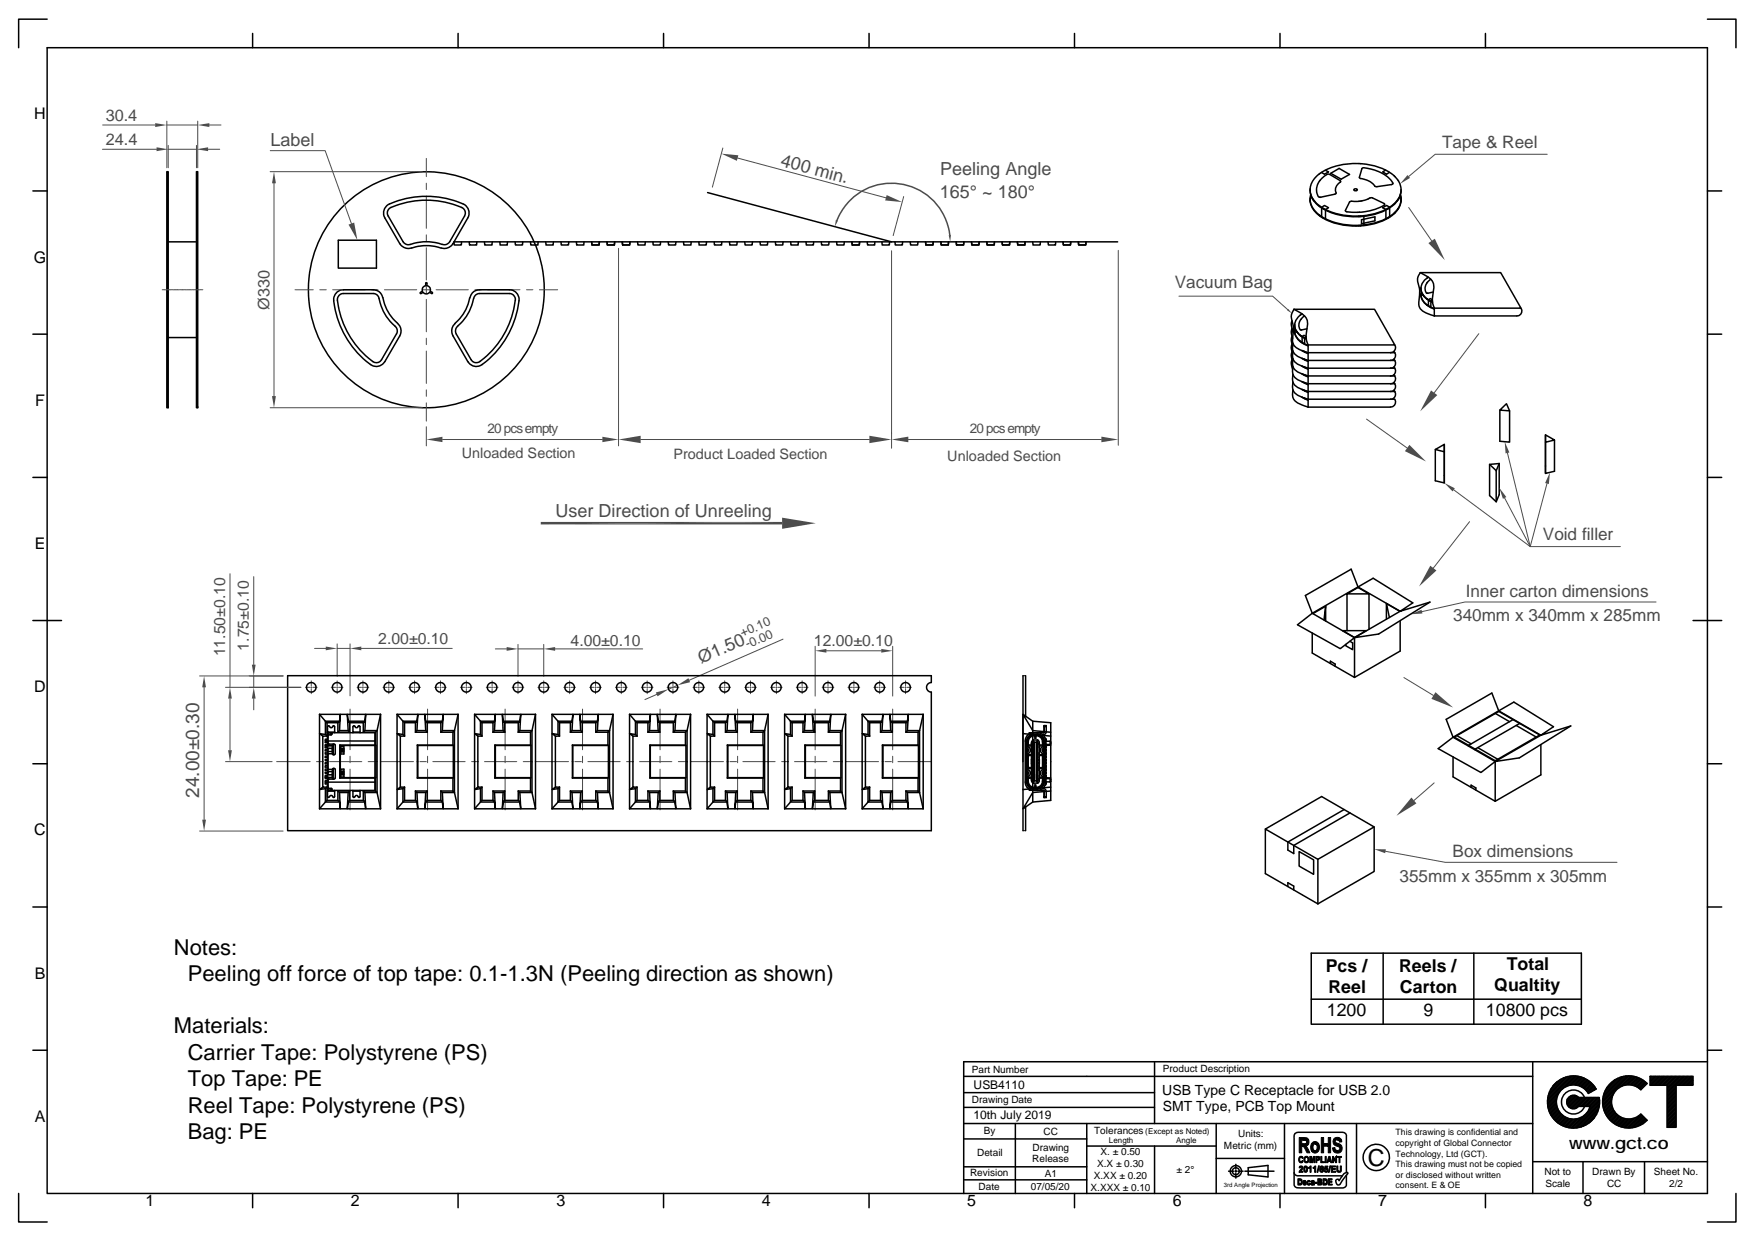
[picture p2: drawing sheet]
<svg xmlns="http://www.w3.org/2000/svg" width="297mm" height="210mm" viewBox="0 0 297 210" stroke-linecap="round" stroke-linejoin="round" font-family="sans-serif">
<defs><g id="words">
<text font-size="4" x="231.5" y="197.3">C</text>
<g font-size="3.7">
<text x="29.4" y="161.5">Notes:</text>
<text x="31.8" y="166">Peeling off force of top tape: 0.1-1.3N (Peeling direction as shown)</text>
<text x="29.4" y="174.9">Materials:</text>
<text x="31.8" y="179.3">Carrier Tape: Polystyrene (PS)</text>
<text x="31.8" y="183.8">Top Tape: PE</text>
<text x="31.8" y="188.2">Reel Tape: Polystyrene (PS)</text>
<text x="31.8" y="192.7">Bag: PE</text>
</g>
<text font-size="3.2" fill="#4b4b4b" x="33.7" y="135" transform="rotate(-90 33.7 135)">24.00±0.30</text>
<g font-size="3" fill="#4b4b4b">
<text x="45.8" y="24.8">Label</text>
<text x="132" y="28.1" transform="rotate(15 132 28.1)">400 min.</text>
<text x="159.1" y="29.7">Peeling Angle</text>
<text x="159.1" y="33.5">165° ~ 180°</text>
<text x="94" y="87.5">User Direction of Unreeling</text>
<text x="118.7" y="112.4" transform="rotate(-24 118.7 112.4)">Ø1.50</text>
</g>
<g font-size="3">
<text x="224.4" y="164.5">Pcs /</text>
<text x="236.8" y="164.4">Reels /</text>
<text x="252.9" y="167.7">Qualtity</text>
<text x="255" y="164.1">Total</text>
<text x="224.6" y="171.9">1200</text>
<text x="224.8" y="168">Reel</text>
<text x="236.9" y="168">Carton</text>
<text x="240.9" y="171.9">9</text>
<text x="251.5" y="171.9">10800 pcs</text>
</g>
<g font-size="2.9" fill="#4b4b4b">
<text x="244.1" y="25.1">Tape &amp; Reel</text>
<text x="198.8" y="48.8">Vacuum Bag</text>
<text x="261.1" y="91.3">Void filler</text>
<text x="248.1" y="101">Inner carton dimensions</text>
<text x="245.9" y="105.1">340mm x 340mm x 285mm</text>
<text x="236.9" y="149.3">355mm x 355mm x 305mm</text>
<text x="245.9" y="145.1">Box dimensions</text>
</g>
<text font-size="2.9" x="265.6" y="194.3">www.gct.co</text>
<g font-size="2.8" fill="#4b4b4b">
<text x="17.9" y="20.5">30.4</text>
<text x="17.9" y="24.6">24.4</text>
<text x="45.6" y="52.4" transform="rotate(-90 45.6 52.4)">Ø330</text>
</g>
<g font-size="2.7">
<text x="5.8" y="20.2">H</text>
<text x="5.7" y="44.4">G</text>
<text x="5.9" y="68.7">F</text>
<text x="5.9" y="92.9">E</text>
<text x="5.8" y="117.1">D</text>
<text x="5.8" y="141.4">C</text>
<text x="5.9" y="165.6">B</text>
<text x="5.9" y="189.8">A</text>
<text x="24.6" y="204.1">1</text>
<text x="59.4" y="204.1">2</text>
<text x="94.2" y="204.1">3</text>
<text x="128.9" y="204.1">4</text>
<text x="163.7" y="204.1">5</text>
<text x="198.5" y="204.1">6</text>
<text x="233.3" y="204.1">7</text>
<text x="268" y="204.1">8</text>
</g>
<g font-size="2.7" fill="#4b4b4b">
<text x="38.1" y="111.1" transform="rotate(-90 38.1 111.1)">11.50±0.10</text>
<text x="42.1" y="110.1" transform="rotate(-90 42.1 110.1)">1.75±0.10</text>
<text x="64" y="108.9">2.00±0.10</text>
<text x="96.6" y="109.3">4.00±0.10</text>
<text x="137.8" y="109.3">12.00±0.10</text>
</g>
<g font-size="2.4" fill="#4b4b4b">
<text x="78.1" y="77.5">Unloaded Section</text>
<text x="114" y="77.7">Product Loaded Section</text>
<text x="160.3" y="78">Unloaded Section</text>
</g>
<g font-size="2.4">
<text x="196.7" y="185.2">USB Type C Receptacle for USB 2.0</text>
<text x="196.8" y="188.1">SMT Type, PCB Top Mount</text>
</g>
<g font-size="2.3" fill="#4b4b4b">
<text x="82.5" y="73.3">20 pcs empty</text>
<text x="164.1" y="73.3">20 pcs empty</text>
</g>
<g font-size="2.1" fill="#4b4b4b">
<text x="125.6" y="107.9" transform="rotate(-24 125.6 107.9)">+0.10</text>
<text x="126.5" y="109.7" transform="rotate(-24 126.5 109.7)">-0.00</text>
</g>
<g font-size="2">
<text x="164.8" y="184.2">USB4110</text>
<text x="164.7" y="189.3">10th July 2019</text>
</g>
<g font-size="1.7">
<text x="164.5" y="181.6">Part Number</text>
<text x="196.8" y="181.4">Product Description</text>
<text x="164.5" y="186.7">Drawing Date</text>
<text x="166.5" y="191.8">By</text>
<text x="185.2" y="191.8">Tolerances</text>
<text x="165.4" y="195.7">Detail</text>
<text x="174.7" y="196.6">Release</text>
<text x="174.8" y="194.7">Drawing</text>
<text x="176.6" y="192">CC</text>
<text x="185.7" y="197.5">X.X ± 0.30</text>
<text x="186.3" y="195.5">X. ± 0.50</text>
<text x="207.2" y="194.4">Metric (mm)</text>
<text x="209.5" y="192.5">Units:</text>
<text x="164.2" y="199.1">Revision</text>
<text x="165.6" y="201.3">Date</text>
<text x="174.5" y="201.3">07/05/20</text>
<text x="176.9" y="199.1">A1</text>
<text x="184.6" y="201.6">X.XXX ± 0.10</text>
<text x="185.1" y="199.5">X.XX ± 0.20</text>
<text x="199.1" y="198.5">± 2°</text>
<text x="261.4" y="198.8">Not to</text>
<text x="261.6" y="200.8">Scale</text>
<text x="269.5" y="198.8">Drawn By</text>
<text x="272" y="200.8">CC</text>
<text x="279.9" y="198.8">Sheet No.</text>
<text x="282.5" y="200.8">2/2</text>
</g>
<g font-size="1.5">
<text x="236.2" y="193.9">copyright of Global Connector</text>
<text x="236.2" y="192.1">This drawing is confidential and</text>
<text x="236.2" y="195.7">Technology, Ltd (GCT).</text>
<text x="236.2" y="197.5">This drawing must not be copied</text>
<text x="236.2" y="201">consent. E &amp; OE</text>
<text x="236.2" y="199.2">or disclosed without written</text>
</g>
<g font-size="1.4">
<text x="193.8" y="191.8">(Except as Noted)</text>
<text x="187.7" y="193.4">Length</text>
<text x="199.1" y="193.4">Angle</text>
</g>
<text font-size="1" x="207.1" y="200.8">3rd Angle Projection</text>
</g></defs>
<g fill="none" stroke="#000" stroke-width=".25">
<path d="M119.8 32.6l31.1 8.3M76.8 40.9h112.4"/>
<circle cx="72.2" cy="49" r="20"/>
</g>
<path d="M189.3 42.4v32.9M150.9 73.3v.1M153.7 74.4h32.7" fill="none" stroke="#4b4b4b" stroke-width=".17"/>
<g fill="#4b4b4b">
<path d="M150.9 74.4l2.8-.5v.9z"/>
<path d="M186.4 73.9l2.9 .5-2.9 .4z"/>
</g>
<path d="M56.5 50.9a15.8 15.8 0 0 0 6.2 10.8M58.1 49.7a1.02 1.02 0 0 0-1 1.1 15.2 15.2 0 0 0 6 10.4M58.1 49a1.63 1.63 0 0 0-1.6 1.9" fill="none" stroke="#000" stroke-width=".25"/>
<path d="M45.7 29h25.8M46.4 31v36M45.7 69h25.8" fill="none" stroke="#4b4b4b" stroke-width=".17"/>
<g fill="#4b4b4b">
<path d="M46.4 29l.3 2h-.7z"/>
<path d="M46 67h.7l-.3 2z"/>
</g>
<g fill="none" stroke="#4b4b4b" stroke-width=".17">
<path d="M17.3 25.3h9.2M28.5 24.6v3.8M28.5 25.3h4.8M33.3 24.6v3.8M35.2 25.3h2M27.5 49h.2M27.8 49h.1M27.9 49h.3M28.2 49h.1M28.3 49h.3M28.7 49h.1M28.8 49h.3"/>
<path d="M29.1 49h.1M29.2 49h.3M29.5 49h.1M29.7 49h.2M30 49h.1M30.1 49h.3M30.4 49h.1M30.5 49h.3M30.9 49h.1M31 49h.2M31.3 49h.1M31.4 49h.3"/>
<path d="M31.8 49h.1M31.9 49h.2M32.2 49h.1M32.3 49h.3M32.6 49h.1M32.7 49h.3M33.1 49h.1M33.2 49h.2M33.5 49h.1M33.6 49h.3M33.9 49h.1M34 49h.3"/>
<path d="M49.9 49h3.1M54.1 49h1.1M56.3 49h5.5M62.9 49h1.1M65.1 49h5.4M71.6 49h1.1M73.8 49h5.5M80.4 49h1M82.5 49h5.5M89.1 49h1.1M91.3 49h3.1"/>
</g>
<path d="M28.2 29h.3v40h-.3zM33.3 29h.2v40h-.2zM28.5 40.9h4.8M28.5 57.1h4.8M28.5 69h.1M33.5 69h.1" fill="none" stroke="#000" stroke-width=".25"/>
<g fill="#4b4b4b">
<path d="M33.3 25.3l1.9-.4v.7z"/>
<path d="M26.5 24.9l2 .4-2 .3z"/>
</g>
<path d="M65.9 34.5a1.69 1.69 0 0 0-.8 2.4M66.2 35.1a15.2 15.2 0 0 1 11.9 0M78.4 34.5a1.69 1.69 0 0 1 .8 2.4" fill="none" stroke="#000" stroke-width=".25"/>
<g fill="none" stroke="#4b4b4b" stroke-width=".17">
<path d="M72.2 26.8v3.1M72.2 31v1.1M72.2 33.2v5.4M72.2 39.7v1.1M72.2 41.9v5.5M72.2 48.5v1.1M72.2 50.7v5.4M72.2 57.2v1.1M72.2 59.4v5.5M104.7 42v33.4M72.2 66v1.1M72.2 68.2v3.1"/>
<path d="M72.2 72.2v3.2M74.9 74.4h27.1"/>
</g>
<g fill="#4b4b4b">
<path d="M72.2 74.4l2.7-.5v.9z"/>
<path d="M102 73.9l2.7 .5-2.7 .4z"/>
</g>
<g fill="none" stroke="#000" stroke-width=".25">
<path d="M65.1 36.9l2.6 4.3M65.7 36.5l2.7 4.6 .6 .3 .4-.1M66.2 35.1a1.03 1.03 0 0 0-.5 1.4M78.1 35.1a1.03 1.03 0 0 1 .5 1.4l-2.6 4.6-.6 .3-.5-.1M79.2 36.9l-2.5 4.3M57.3 40.6h6.4v4.8h-6.4zM58.1 49h5.1a1.62 1.62 0 0 1 1.6 1.4M58.1 49.7h5.3l.4 .2 .4 .6M64.2 50.5a8.4 8.4 0 0 0 2.9 4.9l.1 .4v.5l-2.6 4.6a1.01 1.01 0 0 1-1.5 .3M64.8 50.4a7.4 7.4 0 0 0 2.5 4.3M67.3 54.7a1.67 1.67 0 0 1 .4 2.1l-2.6 4.4a1.65 1.65 0 0 1-2.4 .5M67.7 41.2a1.91 1.91 0 0 0 2.6 .6l1.2-.2h1.3l1.9 .4"/>
<path d="M69.4 41.4a8 8 0 0 1 5.5 0M71.2 49.5l.3-.2v-.2a.68 .68 0 0 1 .6-.8l.1-.5 .1 .5 .2 .1a.68 .68 0 0 1 .3 .9l.4 .2M71.2 49.5v.2l.4-.2 .2 .1a.71 .71 0 0 0 .9-.1l.4 .2 .1-.2M76.7 41.2a1.71 1.71 0 0 1-2 .8M77 54.7a1.67 1.67 0 0 0-.3 2.1l2.5 4.4a1.66 1.66 0 0 0 2.4 .5M78.1 40.9v.6h-1.2l-.1-.6M79.4 40.9l.1 .6h1.1l.1-.6M79.5 50.4a7.4 7.4 0 0 1-2.5 4.3M79.5 50.4a1.62 1.62 0 0 1 1.7-1.4h5a1.63 1.63 0 0 1 1.6 1.9M80.2 50.5a8.5 8.5 0 0 1-2.9 4.9l-.2 .7 .1 .4 2.5 4.4a1.01 1.01 0 0 0 1.5 .3M80.2 50.5l.3-.6 .4-.2h5.3a.99 .99 0 0 1 1 1.1 15.2 15.2 0 0 1-6 10.4M82 40.9l.1 .6h1.1l.1-.6"/>
<path d="M84.6 40.9l.1 .6h1.1l.1-.6M87.2 40.9v.6h1.2l.1-.6M87.8 50.9a15.8 15.8 0 0 1-6.2 10.8M89.8 40.9l.1 .6h1.1l.1-.6M92.4 40.9v.6h1.2l.1-.6M95 40.9v.6h1.2l.1-.6M97.6 40.9v.6h1.2v-.6"/>
</g>
<path d="M150.9 42.4v33.4M108.4 74.4h38.8" fill="none" stroke="#4b4b4b" stroke-width=".17"/>
<g fill="#4b4b4b">
<path d="M104.7 74.4l3.7-.7v1.3z"/>
<path d="M147.2 73.7l3.7 .7-3.7 .6z"/>
</g>
<g fill="none" stroke="#000" stroke-width=".25">
<path d="M65.9 34.5a15.6 15.6 0 0 1 12.5 0M101.4 40.9v.6l-1.2-.1-.1-.5 .1 .6h1.2l.1-.6M102.7 40.9l.1 .6 1.2-.1v-.5v.6h-1.2zM105.3 40.9l.1 .6h1.2v-.6v.6h-1.2zM107.9 40.9l.1 .6h1.2v-.6M110.5 40.9l.1 .6h1.1l.1-.6M113.1 40.9l.1 .6h1.1l.1-.6M115.7 40.9v.6h1.2l.1-.6M118.3 40.9v.6h1.2l.1-.6M120.9 40.9v.6h1.2l.1-.6M123.5 40.9v.6h1.2l.1-.6M126 40.9l.1 .6h1.2l.1-.6"/>
<path d="M128.7 40.9a.36 .36 0 0 0 0 .5 .36 .36 0 0 0 .4 .1h.8v-.6M131.2 40.9l.1 .6h1.2v-.6M151.5 40.9v.6h1.2l.1-.6M154.1 40.9a.36 .36 0 0 0 0 .5 .36 .36 0 0 0 .4 .1h.8l.1-.6M156.7 40.9v.6h1.2v-.6M159.3 40.9v.6h1.2v-.6M161.8 40.9l.1 .6h1.2v-.6M164.4 40.9l.1 .6h1.2v-.6M167 40.9l.1 .6h1.2v-.6M169.6 40.9l.1 .6h1.2v-.6M172.2 40.9l.1 .6h1.1l.1-.6M174.8 40.9l.1 .6h1.1l.1-.6"/>
<path d="M177.4 40.9v.6h1.2l.1-.6"/>
</g>
<path d="M59 38l.9-.3 .6 2.9z" fill="#4b4b4b"/>
<path d="M17.4 21.2h8.9M28.2 20.5v7.9M28.2 21.2h5.3M33.5 20.5v7.9M35.4 21.2h2M45.7 25.5h9.3l4.5 12.3" fill="none" stroke="#4b4b4b" stroke-width=".17"/>
<path d="M133.8 40.9l.1 .6h1.2v-.6M136.4 40.9l.1 .6h1.2v-.6M139 40.9l.1 .6h1.2v-.6M141.6 40.9l.1 .6h1.1l.1-.6M144.2 40.9l.1 .6h1.1l.1-.6M146.8 40.9v.6h1.2l.1-.6M149.3 40.9v.6h1.2l.1-.6" fill="none" stroke="#000" stroke-width=".25"/>
<g fill="#4b4b4b">
<path d="M33.5 21.2l1.9-.4v.7z"/>
<path d="M26.3 20.8l1.9 .4-1.9 .3z"/>
</g>
<path d="M179.9 40.9l.1 .6h1.2v-.6v.6h-1.2l-.1-.6M182.5 40.9l.1 .6h1.1l.1-.6" fill="none" stroke="#000" stroke-width=".25"/>
<path d="M141.7 37.3a9.9 9.9 0 0 1 10.5-6.2 9.9 9.9 0 0 1 8.6 8.7" fill="none" stroke="#4b4b4b" stroke-width=".25"/>
<g fill="#4b4b4b">
<path d="M160.6 39.8h.4l-.2 1.1z"/>
<path d="M141.5 37.2l.3 .1-.5 1.1z"/>
</g>
<path d="M122.3 25l-1.7 6.7M124.8 26.7l25.1 6.8M153 33.3l-1.8 6.6" fill="none" stroke="#4b4b4b" stroke-width=".17"/>
<g fill="#4b4b4b">
<path d="M150.1 33l2.6 1.2-2.9-.3z"/>
<path d="M122.1 26l2.9 .3-.3 .9z"/>
<path d="M132.4 87.6l5.7 .9-5.7 1z"/>
</g>
<path d="M91.5 88.5h40.9" fill="none" stroke="#4b4b4b" stroke-width=".42"/>
<path d="M242.9 76.1v5.3M244.5 75.2v6.5M252.1 78.6v5.2M253.2 79.6v5.3M253.7 78.4v5.3M261.6 73.6v6.5M263.1 74.5v5.2" fill="none" stroke="#000" stroke-width=".25"/>
<path d="M254.7 74.7l.8 1.9-.7 .1z" fill="#4b4b4b"/>
<path d="M255.1 76.7l3.9 15.8" fill="none" stroke="#4b4b4b" stroke-width=".17"/>
<path d="M253.7 82.5l1.3 1.6-.6 .3z" fill="#4b4b4b"/>
<path d="M254.7 84.3l4.3 8.2" fill="none" stroke="#4b4b4b" stroke-width=".17"/>
<path d="M244.5 81.7l1.7 .9-.3 .5z" fill="#4b4b4b"/>
<path d="M246 82.9l13 9.6" fill="none" stroke="#4b4b4b" stroke-width=".17"/>
<path d="M261.6 78.9v1.2l1.5-.4M244.5 80.5v1.2l-1.6-.3M253.7 83.7l-.5 1.2-1.1-1.1" fill="none" stroke="#000" stroke-width=".25"/>
<path d="M241.8 41.1l1-.7 1.7 3.6z" fill="#4b4b4b"/>
<path d="M238.4 35.1l3.9 5.7" fill="none" stroke="#4b4b4b" stroke-width=".17"/>
<path d="M242.2 66.1l1.1 .8-2.9 2.7z" fill="#4b4b4b"/>
<path d="M250.3 56.5l-7.6 10" fill="none" stroke="#4b4b4b" stroke-width=".17"/>
<path d="M242.9 76.1l1.6-.9v1.2zM252.1 78.6l1.6-.2-.5 1.2zM253.9 69.4v5.3l1.6 .1v-5.3M253.9 69.4l1.1-1.1 .5 1.2zM261.6 73.6l1.5 .9-1.5 .3z" fill="none" stroke="#000" stroke-width=".25"/>
<path d="M262.3 79.9l-.2 2-.6-.2z" fill="#4b4b4b"/>
<path d="M261.8 81.8l-2.8 10.7h15.3" fill="none" stroke="#4b4b4b" stroke-width=".17"/>
<path d="M232.6 143.7h2l-.2 .7z" fill="#4b4b4b"/>
<path d="M234.5 144l10.1 1.9h29.1" fill="none" stroke="#4b4b4b" stroke-width=".17"/>
<path d="M238.2 29.6l.5 .5-1.8 1z" fill="#4b4b4b"/>
<path d="M261.9 26.1h-19l-4.5 3.8" fill="none" stroke="#4b4b4b" stroke-width=".17"/>
<path d="M218.1 52.3l.6 .7-.9-.5z" fill="#4b4b4b"/>
<path d="M199.5 50.1h15.9l2.6 2.3" fill="none" stroke="#4b4b4b" stroke-width=".17"/>
<path d="M238.8 103.9l1.8-.7 .1 .6z" fill="#4b4b4b"/>
<path d="M280.3 101.9h-32.4l-7.2 1.6" fill="none" stroke="#4b4b4b" stroke-width=".17"/>
<g fill="none" stroke="#000" stroke-width=".25">
<path d="M221.8 31.9a3.4 3.4 0 0 0 1.8 3.2 11.5 11.5 0 0 0 12.2-.4 3.4 3.4 0 0 0 1.3-2.5M221.8 33l-.1 1M222.6 30.1a10 10 0 0 1 8-2.4 7.9 7.9 0 0 1 6.1 2.9 3.1 3.1 0 0 1-1.4 4.4 11.7 11.7 0 0 1-12.1-.2l-.1-.2a3.1 3.1 0 0 1-.5-4.5zM223.7 36.8v-1.7l.5-.3 .7 .3-.6 .4v1.6M224 35.3v.1M224 36.8v.1M224.3 28.8l.6 .3-.7 .4-.6-.3M225.2 29.3l1.5-.8 1.7 1-1.4 .8zM226.1 32.6l-.2 .3-2.5 .5a.51 .51 0 0 1-.5-.6 2.93 2.93 0 0 1 1.9-3.3l2 1.1 .1 .1a1.67 1.67 0 0 0-.8 1.9M228.4 34.1h.6a5.7 5.7 0 0 0 3.1-.7l2.3 1.2a9.4 9.4 0 0 1-6.2 1.3l-.4-.1-.1-.2zM229.2 32l.4-.1 .1 .2v.1a.36 .36 0 0 1-.6-.1zM230.4 37.2l2.3-.5v.7l-2.3 .5z"/>
<path d="M230.6 28.4a6.8 6.8 0 0 1 5 2.3l.2 .3-.3 .2-2.7 .4a5.9 5.9 0 0 0-2.7-1.5zM230.8 36.5v1.7M234.5 28.8l-.5 .3 .7 .4 .5-.3M234.9 35.3v.1M234.9 36.8v.1M235.2 36.8v-1.7l-.5-.3-.7 .3 .6 .3v1.7M237 33a3.1 3.1 0 0 1-1.2 3.3 11.5 11.5 0 0 1-9.3 1.6 6.1 6.1 0 0 1-4.6-3.1l-.2-.9M237 33l.1 .6M237.1 33.9a3.9 3.9 0 0 1-2.5 3.1 11.7 11.7 0 0 1-11.5-.8l-.4-.3a3.2 3.2 0 0 1-.9-1.9M218.7 54.3l-.1 .7 .3 1.4M218.7 55.6l-.2 .6 .3 1.1M218.7 56.9l-.2 .6 .3 1.1"/>
<path d="M218.7 58.2l-.2 .6 .3 1.1M218.7 59.5l-.2 .6 .3 1.1M218.8 58a1.93 1.93 0 0 0 1.4 2.6l1.2 .4h14.7l-.2-.2M218.8 59.4a1.92 1.92 0 0 0 1.4 2.5l1.2 .4h14.7l-.2-.2M219 52.3h13.6l3.5 6.1h-14.7M219 52.3l.9 .5a2.33 2.33 0 0 1 1.2 3.2 3.5 3.5 0 0 0 .3 2.4M219 52.3l-.4 .8-.1 .5a7.4 7.4 0 0 1 .3 4 2.23 2.23 0 0 0 2 1.9l.6 .2h14.7M219.1 54.9a2.68 2.68 0 0 0 2 2.5M219.1 56v.2M219.1 56.2a3.3 3.3 0 0 0 2.3 2.2M219.2 55.6a2.28 2.28 0 0 0 1.6 2.7l.6 .2M220.4 53.1a2.2 2.2 0 0 0-1.2 2.2 2.2 2.2 0 0 0 1.6 1.9l.3 .1"/>
<path d="M220.4 59.3l1 .5M220.4 59.3h.1M220.6 57.1h.1M220.6 58.1h.1M220.6 59.4v.1M220.7 59.4l.7 .4M220.8 53.5h-.1a1.61 1.61 0 0 0-.6 2.3l1.1-.2M220.8 59.5v.1M221.1 57l-.3 .2v1.1M221.1 56.9l-.4-.2-.3 .2v1.1M221.4 58.4v10.5M235.9 59.5l.2 .2"/>
<path d="M236.1 58.4a.82 .82 0 0 1-.7 1.3M236.1 59.7a.82 .82 0 0 1-.7 1.3M240.4 46.1l.9 .5a2.12 2.12 0 0 1 1.3 2.6 4.5 4.5 0 0 0 .2 2.9M240.4 46.1a1.89 1.89 0 0 0-.3 2.1l.2 .9-.1 1.5a1.85 1.85 0 0 0 1.4 2.4l1.2 .5M240.4 46.1h13.6l3.4 6h-14.6M240.5 50a3.3 3.3 0 0 0 2.3 2.3M240.5 49.9v.1M240.5 48.7a2.52 2.52 0 0 0 1.9 2.4v.1M240.5 50a3.2 3.2 0 0 0 2.3 2.2M240.6 49.3l-.1 .7M241.7 46.9a2.18 2.18 0 0 0-1.1 2.2 2.18 2.18 0 0 0 1.5 1.8l.3 .2M242 50.8v.1"/>
<path d="M242 51.8v.1M242.1 47.3a1.59 1.59 0 0 0-.6 2.3h.2M242.4 50.7l-.3-.2-.3 .2v1.1M242.4 50.8l-.2 .2v1.1M242.6 49.4l-.9 .2M242.8 52.1v1.4M257.4 52.2a.82 .82 0 0 1-.7 1.3h-13.9M218.7 60.8l-.2 .7 .3 1M218.8 60.7a1.92 1.92 0 0 0 1.4 2.5l1.2 .4h14.7l-.2-.2M218.8 62a1.92 1.92 0 0 0 1.4 2.5l1.2 .4h14.7l-.2-.2M218.8 63.3a1.91 1.91 0 0 0 1.4 2.5l1.2 .4h14.7l-.2-.2M218.8 64.6a1.91 1.91 0 0 0 1.4 2.6l1.2 .3h14.7"/>
<path d="M218.8 65.9a1.91 1.91 0 0 0 1.4 2.6l1.2 .4M220.4 60.6l1 .5M220.4 62l1 .5M220.4 63.3l1 .5M220.4 64.6l1 .5M220.4 65.9l1 .5M220.4 67.2l1 .5M220.4 60.6h.1M220.4 61.9v.1M220.4 63.3h.1M220.4 64.6h.1M220.4 65.9h.1"/>
<path d="M220.4 67.2h.1M220.6 60.7v.1M220.6 62v.1M220.6 63.3v.1M220.6 64.7h.1M220.6 66h.1M220.6 67.3h.1M220.7 60.8l.7 .3M220.7 62.1l.7 .3M220.7 63.4l.7 .3M220.7 64.7l.7 .3M220.7 66l.7 .3"/>
<path d="M220.7 67.3l.7 .3M220.8 60.8v.1M220.8 62.1v.1M220.8 63.4v.1M220.8 64.7v.1M220.8 66v.2M220.8 67.4v.1M221.4 68.9h14M236.1 61a.82 .82 0 0 1-.7 1.3M236.1 62.3a.82 .82 0 0 1-.7 1.3M236.1 63.6a.82 .82 0 0 1-.7 1.3M236.1 64.9a.82 .82 0 0 1-.7 1.3"/>
<path d="M236.1 66.3a.82 .82 0 0 1-.7 1.2M236.1 67.6a.82 .82 0 0 1-.7 1.3M222.1 107.1v3.4l7.2 4.1v-6.7l-2.5 1.9-7.2-4.1 2.5-1.9-1.2-3 7.8-4.5 1.1 3 7.2 4.1-7.7 4.5 4-.6 8.7-5.4-5 1.5 2.1-1.4-6.7-4.2-10.3 6 7.2 4.1M224.1 104.9l.3-2.3v2.5M224.4 102.6l-2.2 1.2M225.2 112.3v-.4l.8 .5v.3M227.2 106.7h4l-1.9 1.2zM228 100.5l1.8-1.1 1.9 1.1h-3.7v6.2M228.5 108.5l.4 .3v1.1l-1.1-.6v-.3M231.7 100.5v6M234.7 102.1v2.7M237 103.4l-2.3-1.3 .5 2.4"/>
<path d="M237 105.1v5.1M227.5 137l-9.5 5.5v1.3l1 .6v-1.3l9.5-5.6M232.6 139.9v7.6l-9.5 5.4M245.9 128v3.5l7.2 4.1v-6.8l-2.4 1.9-7.3-4 2.5-2-1.1-3 7.7-4.5 1.2 3.1 7.1 4.1-7.7 4.4 4.1-.6 8.7-5.4-5.1 1.6 2.1-1.4-6.7-4.2-10.3 5.9 7.2 4.1M246.1 124.7l7.6-4.3 6.9 4-7.5 4.3zM246.6 124.5l2.4 1.4M249 133.2v-.4l.8 .5v.4M250.1 126.5l3.4 2M253.1 120.7l2.4 1.4M256.1 121.8l-7.5 4.3v.2M256.6 122.8l3.4 1.9M257.2 122.4l-7.5 4.4v.1"/>
<path d="M260.8 126.1v5M214.2 140.3l9.5-5.5 8.9 5.1-9.5 5.5M218 150v-.6l1 .5v.7M219.9 144.1l2.4 1.4v2.4l-2.4-1.4zM223.1 145.4v7.5M223.1 145.4l-8.9-5.1v7.5l8.9 5.1"/>
</g>
<path d="M238.5 75.3l2.9 2.8-3.6-1.8z" fill="#4b4b4b"/>
<path d="M231.3 70.9l6.9 4.9" fill="none" stroke="#4b4b4b" stroke-width=".17"/>
<path d="M242.1 95.7l1 .8-2.9 2.7z" fill="#4b4b4b"/>
<path d="M248.7 88.3l-6.1 7.8" fill="none" stroke="#4b4b4b" stroke-width=".17"/>
<path d="M243 117.1l3 2.6-3.7-1.5z" fill="#4b4b4b"/>
<path d="M237.6 114.6l5 3.1" fill="none" stroke="#4b4b4b" stroke-width=".17"/>
<path d="M238.9 134.9l.8 1-3.4 2.1z" fill="#4b4b4b"/>
<g fill="none" stroke="#4b4b4b" stroke-width=".17">
<path d="M33.8 114.4h14.1M34.5 116.3v22.4M51.7 116.3h.7M52.6 116.3h.2M52.7 115.2v.8M52.7 116.2v.2M52.7 116.5v.9M52.9 116.3h.8M56 116.3h.8M57 116.3h.1M57.1 115.2v.8M57.1 116.2v.2"/>
<path d="M57.1 116.5v.9M57.3 116.3h.8M60.4 116.3h.8M61.3 116.3h.2M61.4 115.2v.8M61.4 116.2v.2M61.4 116.5v.9M61.7 116.3h.7M64.8 116.3h.8M65.7 116.3h.2M65.8 115.2v.8M65.8 116.2v.2"/>
<path d="M65.8 116.5v.9M66 116.3h.8M69.2 116.3h.7M70.1 116.3h.2M70.2 115.2v.8M70.2 116.2v.2M70.2 116.5v.9M70.4 116.3h.8M73.6 116.3h.7M74.5 116.3h.1M74.5 115.2v.8M74.5 116.2v.2"/>
<path d="M74.5 116.5v.9M74.8 116.3h.7M77.9 116.3h.8M78.8 116.3h.2M78.9 115.2v.8M78.9 116.2v.2M78.9 116.5v.9M79.2 116.3h.7M82.3 116.3h.8M83.2 116.3h.2M83.3 115.2v.8M83.3 116.2v.2"/>
<path d="M83.3 116.5v.9M83.5 116.3h.8M86.7 116.3h.7M87.6 116.3h.2M87.7 115.2v.8M87.7 116.2v.2M87.7 116.5v.9M87.9 116.3h.8M91 116.3h.8M92 116.3h.1M92 115.2v.8M92 116.2v.2"/>
<path d="M92 116.5v.9M92.3 116.3h.7M95.4 116.3h.8M96.3 116.3h.2M96.4 115.2v.8M96.4 116.2v.2M96.4 116.5v.9M96.7 116.3h.7M99.8 116.3h.7M100.7 116.3h.2M100.8 115.2v.8M100.8 116.2v.2"/>
<path d="M100.8 116.5v.9M101 116.3h.8M104.2 116.3h.7M105.1 116.3h.1M105.2 115.2v.8M105.2 116.2v.2M105.2 116.5v.9M105.4 116.3h.8M108.5 116.3h.8M109.5 116.3h.1M109.5 115.2v.8M109.5 116.2v.2"/>
<path d="M109.5 116.5v.9M109.8 116.3h.7M112.9 116.3h.8M113.8 116.3h.2M113.9 115.2v.8M113.9 116.2v.2M113.9 116.5v.9M114.2 116.3h.7M117.3 116.3h.7M118.2 116.3h.2M118.3 115.2v.8M118.3 116.2v.2"/>
<path d="M118.3 116.5v.9M118.5 116.3h.8M121.6 116.3h.8M122.6 116.3h.1M122.7 115.2v.8M122.7 116.2v.2M122.7 116.5v.9M122.9 116.3h.8M126 116.3h.8M126.9 116.3h.2M127 115.2v.8M127 116.2v.2"/>
<path d="M127 116.5v.9M127.3 116.3h.7M130.4 116.3h.7M131.3 116.3h.2M131.4 115.2v.8M131.4 116.2v.2M131.4 116.5v.9M131.6 116.3h.8M134.8 116.3h.7M135.7 116.3h.1M135.8 115.2v.8M135.8 116.2v.2"/>
<path d="M135.8 116.5v.9M136 116.3h.8M139.1 116.3h.8M140.1 116.3h.1M140.1 115.2v.8M140.1 116.2v.2M140.1 116.5v.9M140.4 116.3h.7M143.5 116.3h.8M144.4 116.3h.2M144.5 115.2v.8M144.5 116.2v.2"/>
<path d="M144.5 116.5v.9M144.8 116.3h.7M147.9 116.3h.8M148.8 116.3h.2M148.9 115.2v.8M148.9 116.2v.2M148.9 116.5v.9M149.1 116.3h.8M152.3 116.3h.7M153.2 116.3h.2M153.3 115.2v.8M153.3 116.2v.2"/>
<path d="M153.3 116.5v.9M153.5 116.3h.8M242.7 132.5l-3.4 3M33.8 140.6h14.1"/>
</g>
<path d="M237 110.2l-7.7 4.4M260.8 131.1l-7.7 4.5M221.9 161.3h45.8v12h-45.8zM221.9 169.1h45.8M234.1 161.3v12M249.4 161.3v12" fill="none" stroke="#000" stroke-width=".25"/>
<g fill="#4b4b4b">
<path d="M34.2 138.7h.7l-.4 1.9z"/>
<path d="M34.5 114.4l.4 1.9h-.7z"/>
</g>
<path d="M42.9 97.6v14.9M42.2 114.4h5.7M42.2 116.3h8.7M42.9 114.4v1.9M42.9 118.2v1.9" fill="none" stroke="#4b4b4b" stroke-width=".17"/>
<g fill="#4b4b4b">
<path d="M42.9 116.3l.4 1.9h-.7z"/>
<path d="M42.6 112.5h.7l-.4 1.9z"/>
</g>
<path d="M53.2 109.7h1.9M57.1 109.7h2.1M57.1 109v5.4M59.2 109v8.7M61.2 109.7h15.3" fill="none" stroke="#4b4b4b" stroke-width=".17"/>
<g fill="#4b4b4b">
<path d="M55.1 109.4l2 .3-2 .3z"/>
<path d="M59.2 109.7l2-.3v.6z"/>
</g>
<path d="M83.8 109.8h1.9M87.7 109v5.4M87.7 109.8h4.3M92 109v5.4M94 109.8h14.8" fill="none" stroke="#4b4b4b" stroke-width=".17"/>
<g fill="#4b4b4b">
<path d="M85.7 109.5l2 .3-2 .3z"/>
<path d="M92 109.8l2-.3v.6z"/>
</g>
<path d="M111.1 117.5l-1.9 .9M114.7 116l-1.5 .6M132.5 108.1l-15.8 7" fill="none" stroke="#4b4b4b" stroke-width=".17"/>
<g fill="#4b4b4b">
<path d="M111 117.2l2.2-.6-1.9 1.2z"/>
<path d="M114.7 116l1.8-1.2 .3 .6z"/>
</g>
<path d="M138 109.4v8.4M139.9 110.1h9.3M151.1 109.4v8.4" fill="none" stroke="#4b4b4b" stroke-width=".17"/>
<g fill="#4b4b4b">
<path d="M138 110.1l1.9-.3v.6z"/>
<path d="M149.2 109.8l1.9 .3-1.9 .3z"/>
</g>
<g fill="none" stroke="#000" stroke-width=".25">
<path d="M8 3.2h-4.8v4.9M8 8.1h281v193.8h-281zM42.8 5.7v2.4M77.5 5.7v2.4M112.3 5.7v2.4M147.1 5.7v2.4M181.9 5.7v2.4M216.6 5.7v2.4M251.4 5.7v2.4M289 3.2h4.8v4.9M5.6 32.3h2.4M289 32.3h2.4"/>
<path d="M5.6 56.5h2.4M289 56.5h2.4M5.6 80.8h2.4M289 80.8h2.4M5.6 105h4.8M48.7 114.3h108.9v1.2a.81 .81 0 0 0-.8 .8 .81 .81 0 0 0 .8 .8v23.5h-108.9zM173.1 114.3v26.3M173.6 114.3v6.9M286.6 105h4.8M5.6 129.2h2.4M54.1 120.9l1.3 1.4M54.1 120.9v15.9"/>
<path d="M54.1 120.9h10.3M54.1 136.8h10.3M54.6 124.6l-.5-.5 1 .2 .3 .3M54.6 133.2l-.5 .4 1-.2 .3-.2M55.1 133.4v2.3h2.4M55.4 124.6h-.8v8.6h.8M55.4 122.3h1.8M55.4 122.3v2.3M55.4 135.4l-1.3 1.4M55.4 135.4h1.8M55.4 133.2v2.2M55.4 133.4h.1"/>
<path d="M55.4 132.4h-.3v.2h.3M55.4 129h-.3v.3h.3M55.4 130.1h-.3v.2h.3M55.4 127.4h-.3v.2h.3M55.4 126h-.3v.2h.3M55.4 125.1h-.3v.2h.3M55.4 126.8h-.3v.2h.3M55.4 125.4h-.3v.2h.3M55.4 131.2h-.3v.2h.3M55.4 132.1h-.3v.2h.3M55.4 127.9h-.3v.3h.3M55.4 126.3h-.3v.2h.3"/>
<path d="M55.4 129.6h-.3v.2h.3M55.4 128.5h-.3v.2h.3M55.4 131.5h-.3v.2h.3M55.4 130.7h-.3v.2h.3M55.4 133.4v.3h.3M55.4 133.7v.2M55.4 124h.3M55.4 122.9v1h1.2M55.4 123.9l.1 .4M55.5 130.2h.1M55.5 127.5h.1M55.5 134.8l.1 .1 .2-.1"/>
<path d="M55.5 130.2v3.5h.7M55.5 126.2v4M55.5 127.5h.8M55.5 124.3l-.1 9.1M55.5 131.6h.8zM55.5 130h.1M55.5 127.7h.1M55.5 125.5h.1M55.5 126.1h.8l-.8 .1M55.5 125.9h1l.2 .1v1.5l-.1 .2-.3-.2M55.5 130.2h.8M55.5 126.1v.1"/>
<path d="M55.5 124.7h.1M55.5 132.2h.1M55.5 133h.1M55.5 125.4h8M55.5 132.3h8M55.5 127.2h.8l-.1-.5-.5-.1-.2 .2v3.8M55.7 131.8l-.2 .2v1.3l.5 .1M55.7 133.7h.3M55.7 124h7.8v9.7h-7.5M55.8 122.9l-.2-.1-.1 .1M55.8 122.9l.2 .2 .5-.3 .1 .1M56 133.4v.3"/>
<path d="M56 133.4l.2 .1v.2M56 124.3l-.5 .1v1.3l.2 .2M56 124v.3M56.2 124h-.7v2.1M56.2 124v.3h-.2M56.2 126.2v.5M56.2 131v.6M56.3 127.5v-1.4l.1-.2v1.8M56.3 130.6h-.8l.1 .5h.4l.3-.1M56.3 130.2l.1-.2 .3 .2v1.4l-.2 .2M56.3 130.2h.1M56.3 127.5l.1 .2"/>
<path d="M56.4 130l-.1 .2M56.4 130v1.8l-.1-.2v-1.4M56.5 131.8h-1M56.6 134.8l-.1 .1-.5-.3-.2 .2M56.6 133.9v.9M56.6 133.7v.2h-1.2v.9M56.6 122.9v1.1M57.2 122.3l.3-.3 .1-1.1-.1 2.7-.3 .3M57.2 123.9h2M57.2 122.3v1.6M57.2 133.8l.3 .3 .1 2.7-.1-1.1-.3-.3M57.2 133.8h2"/>
<path d="M57.2 133.8v1.6M57.5 123.6h1.4M57.5 122h-2.4v2.3M57.5 134.1h1.4M57.5 126.1h.1M57.5 126.1v5.5M57.5 126.1h6M57.5 131.6h6M57.6 126.1v5.5M57.6 126.1h6M57.6 131.6h-.1M57.6 131.6h6"/>
<path d="M57.7 130.1h.5v1.4h-.5zM57.7 130.7h.5M57.7 130.9h.5M57.7 131h.5M57.7 131.1h.5M57.7 130.5h.5M57.7 130.6h.5M57.7 126.3h.5v1.3h-.5zM57.7 126.7h.5M57.7 127.2h.5M57.7 127.1h.5M57.7 127h.5"/>
<path d="M57.7 126.8h.5M57.7 126.6h.5M58.9 122h2.9M58.9 135.7h2.9M59.2 122.3l-.3-.3-.1-1.1 .1 2.7 .3 .3M59.2 122.3h2.3M59.2 122.3v1.6M59.2 133.8l-.3 .3-.1 2.7 .1-1.1 .3-.3M59.2 135.4h2.3M59.2 133.8v1.6M59.7 133.9h1.2v.9l-.1 .1-.2-.1M59.7 133.7l.1 1.1 .1 .1 .1-.1"/>
<path d="M59.7 123.9v.1M60 122.9l-.1-.1-.1 .1-.1 1h1.2M60.1 122.9l.2 .2 .3-.2M60.1 134.8l.2-.2 .3 .2M60.6 122.9l.2-.1 .1 .1v1.1M60.9 133.7v.2M61.5 122.3l.3-.3 .1-1.1-.1 2.7-.3 .3M61.5 123.9h2M61.5 122.3v1.6M61.5 133.8l.3 .3 .1 2.7-.1-1.1-.3-.3M61.5 133.8h2M61.5 133.8v1.6"/>
<path d="M61.8 123.6h2v10.5h-2M63.5 126.1l.1 2.8-.1 2.7M63.5 123.9v2.2M63.5 133.8l.3 .3 .6 2.7M63.5 131.6v2.2M64.4 120.9l-.6 2.7-.3 .3M64.4 120.9v15.9M67.2 120.9v15.9M67.2 136.8h10.3M67.2 120.9h10.3M67.2 120.9l1.3 1.4M67.8 133.2l-.6 .4 1-.2 .3-.2"/>
<path d="M67.8 124.6l-.6-.5 1 .2 .3 .3M68.2 133.4v2.3h2.4M68.5 133.2v2.2M68.5 122.3v2.3M68.5 135.4l-1.3 1.4M68.5 135.4h1.8M68.5 124.6h-.7v4.3v4.3h.7M68.5 122.3h1.8M70.3 133.8v1.6M70.3 122.3v1.6M70.3 133.8l.3 .3 .1 2.7-.1-1.1-.3-.3M70.3 133.8h2"/>
<path d="M70.3 122.3l.3-.3 .1-1.1-.1 2.7-.3 .3M70.3 123.9h2M70.6 134.1h1.5M70.6 122h-2.4v2.3M70.6 123.6h1.5M70.6 126.1h.1M70.6 131.6h6.1M70.6 126.1v5.5M70.6 126.1h6.1M70.7 131.6h-.1M70.7 131.6h6M70.7 126.1v5.5"/>
<path d="M70.7 126.1h6M72.1 135.7h2.8M72.1 122h2.8M72.3 133.8v1.6M72.3 135.4h2.3M72.3 122.3v1.6M72.3 133.8l-.2 .3-.2 2.7 .2-1.1 .2-.3M72.3 122.3h2.3M72.3 122.3l-.2-.3-.2-1.1 .2 2.7 .2 .3M74.6 133.8v1.6M74.6 122.3v1.6M74.6 133.8l.3 .3 .1 2.7-.1-1.1-.3-.3"/>
<path d="M74.6 133.8h2.1M74.6 122.3l.3-.3 .1-1.1-.1 2.7-.3 .3M74.6 123.9h2.1M74.9 123.6h2v10.5h-2M76.7 131.6v2.2M76.7 126.1v5.5M76.7 133.8l.2 .3 .6 2.7M76.7 123.9v2.2M77.5 120.9v15.9M77.5 120.9l-.6 2.7-.2 .3M80.3 136.8h10.3M80.3 120.9v15.9"/>
<path d="M80.3 120.9h10.3M80.3 120.9l1.3 1.4M80.9 133.2l-.6 .4 1-.2 .3-.2M80.9 124.6l-.6-.5 1 .2 .3 .3M81.3 133.4v2.3h2.4M81.6 133.2v2.2M81.6 122.3v2.3M81.6 135.4h1.8M81.6 135.4l-1.3 1.4M81.6 122.3h1.8M81.6 124.6h-.7v4.3v4.3h.7M83.4 133.8v1.6"/>
<path d="M83.4 122.3v1.6M83.4 133.8l.3 .3 .1 2.7-.1-1.1-.3-.3M83.4 133.8h2M83.4 122.3l.3-.3 .1-1.1-.1 2.7-.3 .3M83.4 123.9h2M83.7 134.1h1.5M83.7 122h-2.4v2.3M83.7 123.6h1.5M83.8 131.6h6M83.8 126.1h.1M83.8 126.1v5.5M83.8 126.1h6"/>
<path d="M83.8 131.6h.1M83.8 131.6h6.1M83.8 126.1h6.1M85.2 135.7h2.8M85.2 122h2.8M85.4 133.8v1.6M85.4 135.4h2.3M85.4 122.3v1.6M85.4 133.8l-.2 .3-.2 2.7 .2-1.1 .2-.3M85.4 122.3h2.3M85.4 122.3l-.2-.3-.2-1.1 .2 2.7 .2 .3M87.7 133.8v1.6"/>
<path d="M87.7 122.3v1.6M87.7 133.8l.3 .3 .1 2.7-.1-1.1-.3-.3M87.7 133.8h2.1M87.7 122.3l.3-.3 .1-1.1-.1 2.7-.3 .3M87.7 123.9h2.1M88 123.6h2v10.5h-2M89.8 131.6v2.2M89.8 133.8l.2 .3 .6 2.7M89.8 123.9v2.2M89.8 126.1v5.5M90.6 120.9v15.9M90.6 120.9l-.6 2.7-.2 .3"/>
<path d="M93.4 120.9l1.3 1.4M93.4 120.9h10.4M93.4 120.9v15.9M93.4 136.8h10.4M94 124.6l-.6-.5 1 .2 .3 .3M94 133.2l-.6 .4 1-.2 .3-.2M94.4 133.4v2.3h2.4M94.7 124.6h-.7v8.6h.7M94.7 122.3h1.8M94.7 122.3v2.3M94.7 135.4l-1.3 1.4M94.7 135.4h1.8"/>
<path d="M94.7 133.2v2.2M96.5 122.3l.3-.3 .2-1.1-.2 2.7-.3 .3M96.5 123.9h2.1M96.5 122.3v1.6M96.5 133.8l.3 .3 .2 2.7-.2-1.1-.3-.3M96.5 133.8h2.1M96.5 133.8v1.6M96.8 122h-2.4v2.3M96.8 123.6h1.5M96.8 134.1h1.5M96.9 126.1h.1M96.9 126.1v5.5"/>
<path d="M96.9 126.1h6M96.9 131.6h6M96.9 126.1h6.1M96.9 131.6h.1M96.9 131.6h6.1M98.3 122h2.8M98.3 135.7h2.8M98.6 122.3l-.3-.3-.2-1.1 .2 2.7 .3 .3M98.6 122.3h2.2M98.6 122.3v1.6M98.6 133.8l-.3 .3-.2 2.7 .2-1.1 .3-.3M98.6 135.4h2.2"/>
<path d="M98.6 133.8v1.6M100.8 122.3l.3-.3 .2-1.1-.2 2.7-.3 .3M100.8 122.3v1.6M100.8 123.9h2.1M100.8 133.8l.3 .3 .2 2.7-.2-1.1-.3-.3M100.8 133.8v1.6M100.8 133.8h2.1M101.1 123.6h2.1v10.5h-2.1M102.9 126.1l.1 2.8-.1 2.7M102.9 123.9v2.2M102.9 133.8l.3 .3 .6 2.7M102.9 131.6v2.2"/>
<path d="M103.8 120.9l-.6 2.7-.3 .3M103.8 120.9v15.9M106.6 120.9l1.2 1.4M106.6 120.9h10.3M106.6 120.9v15.9M106.6 136.8h10.3M107.1 124.6l-.5-.5 .9 .2 .3 .3M107.1 133.2l-.5 .4 .9-.2 .3-.2M107.5 133.4v2.3h2.4M107.8 124.6h-.7v8.6h.7M107.8 122.3h1.9M107.8 122.3v2.3"/>
<path d="M107.8 135.4l-1.2 1.4M107.8 135.4h1.9M107.8 133.2v2.2M109.7 122.3l.2-.3 .2-1.1-.2 2.7-.2 .3M109.7 123.9h2M109.7 122.3v1.6M109.7 133.8l.2 .3 .2 2.7-.2-1.1-.2-.3M109.7 133.8h2M109.7 133.8v1.6M109.9 122h-2.4v2.3M109.9 123.6h1.5M109.9 134.1h1.5"/>
<path d="M110 126.1h.1M110 126.1v5.5M110 126.1h6M110 131.6h6M110.1 126.1v5.5M110.1 126.1h6M110.1 131.6h-.1M110.1 131.6h6M111.4 122h2.8M111.4 135.7h2.8M111.7 122.3l-.3-.3-.1-1.1 .1 2.7 .3 .3M111.7 122.3h2.3"/>
<path d="M111.7 122.3v1.6M111.7 133.8l-.3 .3-.1 2.7 .1-1.1 .3-.3M111.7 135.4h2.3M111.7 133.8v1.6M114 122.3l.2-.3 .2-1.1-.2 2.7-.2 .3M114 123.9h2M114 122.3v1.6M114 133.8l.2 .3 .2 2.7-.2-1.1-.2-.3M114 133.8h2M114 133.8v1.6M114.2 123.6h2.1v10.5h-2.1M116 126.1l.1 2.8-.1 2.7"/>
<path d="M116 123.9v2.2M116 133.8l.3 .3 .6 2.7M116 131.6v2.2M116.9 120.9l-.6 2.7-.3 .3M116.9 120.9v15.9M119.7 136.8h10.3M119.7 120.9v15.9M119.7 120.9h10.3M119.7 120.9l1.2 1.4M120.2 133.2l-.5 .4 1-.2 .2-.2M120.2 124.6l-.5-.5 1 .2 .2 .3M120.7 133.4v2.3h2.4"/>
<path d="M120.9 133.2v2.2M120.9 135.4h1.9M120.9 135.4l-1.2 1.4M120.9 122.3v2.3M120.9 122.3h1.9M120.9 124.6h-.7v4.3v4.3h.7M122.8 133.8v1.6M122.8 133.8l.3 .3 .1 2.7-.1-1.1-.3-.3M122.8 133.8h2M122.8 122.3v1.6M122.8 122.3l.3-.3 .1-1.1-.1 2.7-.3 .3M122.8 123.9h2"/>
<path d="M123.1 134.1h1.4M123.1 122h-2.4v2.3M123.1 123.6h1.4M123.1 131.6h6M123.1 126.1v5.5M123.1 126.1h.1M123.1 126.1h6M123.2 131.6h6M123.2 131.6h-.1M123.2 126.1v5.5M123.2 126.1h6M124.5 135.7h2.9"/>
<path d="M124.5 122h2.9M124.8 133.8v1.6M124.8 135.4h2.3M124.8 133.8l-.3 .3-.1 2.7 .1-1.1 .3-.3M124.8 122.3v1.6M124.8 122.3h2.3M124.8 122.3l-.3-.3-.1-1.1 .1 2.7 .3 .3M127.1 133.8v1.6M127.1 133.8h2M127.1 133.8l.3 .3 .1 2.7-.1-1.1-.3-.3M127.1 122.3v1.6M127.1 123.9h2"/>
<path d="M127.1 122.3l.3-.3 .1-1.1-.1 2.7-.3 .3M127.4 123.6h2v10.5h-2M129.1 131.6v2.2M129.1 133.8l.3 .3 .6 2.7M129.1 123.9v2.2M129.1 126.1h.1l-.1 5.5M130 120.9v15.9M130 120.9l-.6 2.7-.3 .3M132.8 136.8h10.3M132.8 120.9v15.9M132.8 120.9h10.3M132.8 120.9l1.3 1.4"/>
<path d="M133.4 133.2l-.6 .4 1-.2 .3-.2M133.4 124.6l-.6-.5 1 .2 .3 .3M133.8 133.4v2.3h2.4M134.1 133.2v2.2M134.1 135.4l-1.3 1.4M134.1 135.4h1.8M134.1 122.3v2.3M134.1 122.3h1.8M134.1 124.6h-.7v4.3v4.3h.7M135.9 133.8v1.6M135.9 133.8l.3 .3 .1 2.7-.1-1.1-.3-.3M135.9 133.8h2"/>
<path d="M135.9 122.3v1.6M135.9 122.3l.3-.3 .1-1.1-.1 2.7-.3 .3M135.9 123.9h2M136.2 134.1h1.4M136.2 122h-2.4v2.3M136.2 123.6h1.4M136.2 131.6h6.1M136.2 126.1v5.5M136.2 126.1h.1M136.2 126.1h6.1M136.3 131.6h6M136.3 131.6h-.1"/>
<path d="M136.3 126.1v5.5M136.3 126.1h6M137.6 135.7h2.9M137.6 122h2.9M137.9 133.8v1.6M137.9 133.8l-.3 .3-.1 2.7 .1-1.1 .3-.3M137.9 135.4h2.3M137.9 122.3v1.6M137.9 122.3l-.3-.3-.1-1.1 .1 2.7 .3 .3M137.9 122.3h2.3M140.2 133.8v1.6M140.2 133.8h2.1"/>
<path d="M140.2 133.8l.3 .3 .1 2.7-.1-1.1-.3-.3M140.2 122.3v1.6M140.2 123.9h2.1M140.2 122.3l.3-.3 .1-1.1-.1 2.7-.3 .3M140.5 123.6h2v10.5h-2M142.3 131.6v2.2M142.3 133.8l.2 .3 .6 2.7M142.3 123.9v2.2M142.3 126.1v5.5M143.1 120.9v15.9M143.1 120.9l-.6 2.7-.2 .3M145.9 136.8h10.4"/>
<path d="M145.9 120.9l1.3 1.4M145.9 120.9v15.9M145.9 120.9h10.4M146.5 133.2l-.6 .4 1-.2 .3-.2M146.5 124.6l-.6-.5 1 .2 .3 .3M146.9 133.4v2.3h2.4M147.2 135.4l-1.3 1.4M147.2 133.2v2.2M147.2 122.3v2.3M147.2 135.4h1.8M147.2 124.6h-.7v4.3v4.3h.7M147.2 122.3h1.8"/>
<path d="M149 133.8l.3 .3 .1 2.7-.1-1.1-.3-.3M149 133.8h2M149 133.8v1.6M149 122.3l.3-.3 .1-1.1-.1 2.7-.3 .3M149 123.9h2M149 122.3v1.6M149.3 134.1h1.4M149.3 123.6h1.4M149.3 122h-2.4v2.3M149.4 131.6h6M149.4 126.1v5.5M149.4 126.1h.1"/>
<path d="M149.4 126.1h6M149.4 131.6h.1M150.7 135.7h2.9M150.7 122h2.9M151 133.8l-.3 .3-.1 2.7 .1-1.1 .3-.3M151 135.4h2.3M151 133.8v1.6M151 122.3l-.3-.3-.1-1.1 .1 2.7 .3 .3M151 122.3h2.3M151 122.3v1.6M153.3 133.8h2.1M153.3 133.8l.3 .3 .1 2.7-.1-1.1-.3-.3"/>
<path d="M153.3 133.8v1.6M153.3 123.9h2.1M153.3 122.3l.3-.3 .1-1.1-.1 2.7-.3 .3M153.3 122.3v1.6M153.6 123.6h2v10.5h-2M155.4 133.8l.2 .3 .7 2.7M155.4 131.6v2.2M155.4 126.1v5.5M155.4 123.9v2.2M156.3 120.9v15.9M156.3 120.9l-.7 2.7-.2 .3M173.1 124.1l4.7 .5"/>
<path d="M173.6 136.5v4.1M173.7 125.4v6.9M173.7 125.4h.1v6.9h-.1M173.8 132.3a1.17 1.17 0 0 0 1.1 1.2M173.8 130.7h.1M173.8 130.5l.3 .2v.2l-.3 .2M173.8 126.6l.3 .2-.1 .3M173.9 127.9h.1M173.9 129.8l.1 .2 .6 .1M173.9 132.2h.1M173.9 125.5h.1M173.9 125.5v.8"/>
<path d="M173.9 126.7v.5M173.9 127.5v2.7M173.9 130.5v.6M173.9 131.4v.8M173.9 129.9h.1M173.9 126.3h.1M173.9 127h-.1M173.9 126l.1 .2h.6M173.9 132.3a1.07 1.07 0 0 0 1 1.1M173.9 130.1v.1M173.9 130.2a.63 .63 0 0 1 .5 .6 .63 .63 0 0 1-.5 .6M173.9 132.2a1.16 1.16 0 0 0 1.2 1.2"/>
<path d="M173.9 127.5v.1M173.9 126.3a.6 .6 0 0 1 .5 .5 .6 .6 0 0 1-.3 .6M173.9 131.4v.1M173.9 131.6l.1 .1M174 127.1l-.2 .1M174 129.9h.6M174 127.9h-.1M174 125.5v.5l.6 .1M174 132.2l.1 .3a.98 .98 0 0 0 1 .7M174 127.9v2M174 129.9h-.1M174 126l-.1 .1"/>
<path d="M174.1 127.4l-.2 .1M174.2 133.5v.2h.2M174.2 133v.1M174.2 124.6v.1M174.4 133.6l.4 .1M174.4 133.2v.1M174.4 124h-.2v.2M174.4 124.5v.1M174.6 131.5h-.6l-.1 .2M174.6 131.7h-.6v.5M174.6 127.7l-.7 .1M174.6 127.8l-.6 .1"/>
<path d="M174.8 124l-.4 .1M174.8 132.4l.1 .1M174.8 125.3l-.2 .4v6.4l.2 .3M174.8 125.3h.1M174.8 122l-1.7-1.1 1.7 2.7 3 .3M174.8 122l3 .3v13.1l-3 .3M174.8 122v13.7M174.9 127.9v.3M174.9 125.7v.3M174.9 131.7h.1M174.9 128.5h.1M174.9 127.3h.1"/>
<path d="M174.9 125.7h.1M174.9 131.8v.2M174.9 132h.1M174.9 129v.1M174.9 129.3h.1M174.9 127.9h.1M174.9 127.6h.1M174.9 129.8h.1M174.9 132.4h.1M174.9 125.8h.1M174.9 131.8h.1M174.9 129.6h.1"/>
<path d="M174.9 127.9v.1M174.9 130.4h.1M174.9 132.4h-.1M174.9 125.3v7.1M174.9 129h.1M174.9 129.5v.1M174.9 128.1v.1M174.9 130.1v.2M174.9 127.4h.1M174.9 129.2v.1M174.9 128.4v.1M174.9 128.7h.1"/>
<path d="M174.9 125.9v.1M174.9 130.1h.1M174.9 124.3a1.07 1.07 0 0 0-1 1.1M174.9 124.2a1.17 1.17 0 0 0-1.1 1.2M174.9 124.2h.7v.1h-.7zM174.9 132.5h.7M174.9 125.5l.5 .1M174.9 125.2l-.1 .1M175 133.4h.1M175 124.3h.1M175.1 124.3a1.16 1.16 0 0 0-1.2 1.2M175.1 124.5a1.01 1.01 0 0 0-1.1 1"/>
<path d="M175.1 133.2v.2M175.1 133.2h.3M175.1 124.3v.2M175.1 125.6v6.5M175.1 124.5h.3M175.2 133.4h.1M175.2 132.8h.1v.4h-.1zM175.2 124.3h.1M175.2 124.5h.1v.4h-.1zM175.4 133.2v.2M175.4 132.1l-.5 .1M175.4 124.3v.2"/>
<path d="M175.4 132.1l.2 .1M175.4 124.5h.3a.98 .98 0 0 1 .7 1M175.4 124.3a1.16 1.16 0 0 1 1.2 1.2M175.4 125.6v6.5M175.6 127.9h.1M175.6 128.2h.1M175.6 132.5v-7.3h-.7v7.3M175.6 132.4h.1M175.6 128.1h.1M175.6 125.9h.1M175.6 125.3h.1M175.6 125.8h.1"/>
<path d="M175.6 125.7h.1M175.6 126h.1M175.6 125.2l.1 .1M175.6 124.2a1.17 1.17 0 0 1 1.1 1.2M175.6 125.5l-.2 .1M175.6 124a1.44 1.44 0 0 1 1.4 1.4M175.6 130.1h.1M175.6 124.3a1.07 1.07 0 0 1 1 1.1M175.6 130.3h.1M175.6 130.4h.1M175.6 132h.1M175.6 131.8h.1"/>
<path d="M175.6 131.7h.1M175.6 131.7v.3M175.6 128.5h.1M175.6 128.4h.1M175.6 128.7h.1M175.6 129.6h.1M175.6 129.5h.1M175.6 129.8h.1M175.6 127.3v.1M175.6 127.6h.1M175.6 129h.1M175.6 129.2h.1"/>
<path d="M175.6 129.3h.1M175.6 129.1h.1M175.6 127.9v.1M175.6 125.3v7.1M175.7 124h.1M175.7 133.7h.1M175.7 132.4l-.1 .1M175.7 124.3h-.6M175.7 125.3h-.1M175.7 133.4h-.8M175.7 125.3l.2 .4v6.5l-.2 .2M175.9 131.2h.1"/>
<path d="M175.9 128.4h.1M175.9 125.8h.1M175.9 127.7h.5l.2 .1M175.9 127.8h.5M175.9 129.3h.1M175.9 126.5h.1M175.9 129.9h.5M175.9 131.9h.1M175.9 126.1h.5M175.9 131.7h.5M175.9 131.5l.6 .1M176.1 126.8v.2"/>
<path d="M176.1 130.7v.2M176.1 127l.3 .4M176.1 130.9l.1 .3 .4 .3M176.4 127.4l.2 .2M176.4 125.5v.6M176.4 126.1h.1h.1M176.4 125.5h.2M176.4 132.2a1.01 1.01 0 0 1-1 1M176.4 131.7l.1-.1 .1 .1M176.4 127.8v2.1M176.4 131.7v.5M176.4 129.9l.1 .1"/>
<path d="M176.4 132.2h.2M176.5 127.1l.1 .1M176.5 124.3l.1 .1M176.5 130.6l-.1 .3 .2 .2M176.5 126.1l-.6 .1M176.5 127.7l-.1 .1M176.6 132.2a1.16 1.16 0 0 1-1.2 1.2M176.6 133.8l.1 .1v1h.4v-1M176.6 129.9l-.2 .2h-.5M176.6 128.1v1.5M176.6 133.3v.1h-.2M176.6 129.1h.4"/>
<path d="M176.6 125.4h.1M176.6 125.4v6.9M176.6 126.6l-.2 .2 .1 .3M176.6 132.3h.1M176.6 130.5l-.1 .1M176.6 133.4l.3 .2 .2 .3M176.6 132.3a1.07 1.07 0 0 1-1 1.1v.1h-.7v-.1M176.6 126.3l-.4 .2-.1 .3M176.6 130.1l-.4 .3-.1 .3M176.7 134.8h.4M176.7 125.4v6.9M176.7 122.8v.1"/>
<path d="M176.7 132.3a1.17 1.17 0 0 1-1.1 1.2M176.9 124.9h.1v7.9h-.1M177 129h.1v.3h-.1M177 132.4h.1v.2h-.1M177 130.1h.1v.2h-.1M177 127.4h.1v.2h-.1M177 125.1h.1v.2h-.1M177 131.5h.1v.2M177 128.5h.1v.2h-.1M177 131.7h.1M177 126.8h.1v.2h-.1M177 131.2h.1v.2h-.1"/>
<path d="M177 127.9h.1v.3h-.1M177 130.7h.1v.2h-.1M177 126.3h.1v.2h-.1M177 129.6h.1v.2h-.1M177 131.6h.8M177 125.4v.6M177 125.4h.7M177 131.7h.7M177 126h.1M177 126h.7M177 131.7l.1 .6M177.1 123.9l-.2 .3-.5 .1"/>
<path d="M177.1 122.9h-.4v1.1h-1.8a1.37 1.37 0 0 0-1.4 1.4v6.9a1.37 1.37 0 0 0 1.4 1.4l1.8 .1v1.1M177.1 123.9v-1.1h-.4v1.1l-.1 .1M177.1 126v.2h-.1M177.1 125.4h.1M177.7 125.4l.1 .1M177.7 131.7l.1 .2M177.7 132.3h-.7a1.37 1.37 0 0 1-1.4 1.4M177.7 125.4v.6M177.7 131.7v.6M177.8 125.9l-.1 .1M177.8 132.2l-.1 .1M177.8 133.8l-3 .3-1.7 2.7 1.7-1.1"/>
<path d="M177.8 133.2l-4.7 .4M177.8 126.1h-.8M289 129.2h2.4M5.6 153.5h2.4M289 153.5h2.4M5.6 177.7h2.4M195.4 179.6v10.5M259.4 179.6v22.3M289 179.6h-125.9v22.3M289 177.7h2.4M163.1 182.1h96.3M163.1 190.1h96.3"/>
<path d="M163.1 192.7h20.8M163.1 197.4h20.8M163.1 187.4h32.3M163.1 184.9h32.3M163.1 199.6h20.8M171.9 190.1v11.8M183.9 190.1v11.8M183.9 193.9h21.9M195.4 193.9v8M205.8 196h11.6M205.8 190.1v11.8M207.9 198.2h.9"/>
<path d="M209 198.2h.3M209.2 197v.8M209.2 198v.3M209.2 198.5v.8M209.5 198.2h.9M210.7 198.2h4.9M211.3 197.6l3.3-.4v1.9l-3.3-.3zM217.4 190.1v11.8M219 198.4a.69 .69 0 0 0 1 .6h7.2M226.1 199.7l.4-.2 .2 .3 .1-.3a1.9 1.9 0 0 1 1.1-1.1h.1l.1 .2-1.2 1.6a.36 .36 0 0 1-.6 .2zM227.9 198.4v-5.2a1.98 1.98 0 0 0-.3-1.5l-.6-.1h-6.3a1.77 1.77 0 0 0-1.6 .3l-.1 8.5a.68 .68 0 0 0 .9 .6h7.5l.5-.4v-1.8M229.6 190.1v11.8"/>
<path d="M259.4 196.6h29.6M263.4 186.3l-1.3 1.3M263.4 186.5l-1.3 1.3M263.4 186.1l-1.4 1.4M263.4 186.8l-1.2 1.2M263.5 187l-1.2 1.2M263.5 185.8l-1.5 1.5M263.5 187.1l-1.2 1.2M263.5 187.3l-1.1 1.2M263.6 183l-.8 .7M263.6 185.5l-1.6 1.6M263.6 187.5l-1.1 1.1"/>
<path d="M263.7 187.6l-1.1 1.2M263.7 187.8l-1.1 1.1M263.8 185.1l-1.9 1.8M263.8 187.9l-1.1 1.1M263.9 188.1l-1.1 1.1M264 188.2l-1.1 1.1M264.1 188.3l-1.1 1.1M264.2 188.5l-1.1 1M264.2 182.6l-1.8 1.8M264.3 188.6l-1.1 1M264.4 188.7l-1 1M264.6 188.8l-1.1 1.1"/>
<path d="M264.7 182.4l-2.5 2.4M264.7 188.9l-1.1 1.1M264.8 189l-1.1 1M265 189l-1.1 1.1M265 182.2l-2.9 3M265.1 189.1l-1.1 1.1M265.3 189.2l-1.1 1.1M265.3 182.1l-3.3 3.3M265.5 189.2l-1.2 1.2M265.6 189.3l-1.1 1.2M265.6 182.1l-3.6 3.6M265.8 189.3l-1.2 1.2"/>
<path d="M265.9 182.1l-4 3.9M265.9 185.4l-.7 .7M266 189.4l-1.2 1.2M266.1 182l-4.2 4.3M266.2 189.4l-1.3 1.3M266.2 185.3l-1 1.1M266.3 182l-4.4 4.5M266.4 189.4l-1.3 1.3M266.4 185.3l-1.2 1.3M266.6 182l-4.7 4.7M266.6 185.3l-1.4 1.5M266.7 189.3l-1.4 1.5"/>
<path d="M266.8 182.1l-1.9 1.8M266.8 185.4l-1.5 1.5M267 185.5l-1.6 1.6M267 189.3l-1.5 1.5M267 182.1l-1.7 1.6M267.1 185.6l-1.6 1.6M267.2 182.1l-1.5 1.5M267.2 187.2a1.14 1.14 0 0 1-1.7 .1 1.14 1.14 0 0 1 0-1.7 1.14 1.14 0 0 1 1.7 .1l-1.6 1.6M267.2 187.2h2M267.3 189.2l-1.6 1.6M267.4 182.2l-1.5 1.4M267.4 185.7l-1.7 1.7"/>
<path d="M267.5 182.2l-1.3 1.3M267.6 185.7l-1.8 1.8M267.7 189l-1.8 1.8M267.7 182.3l-1.3 1.2M267.9 185.7l-1.9 1.9M267.9 182.3l-1.3 1.3M267.9 196.6v5.3M268 182.4l-1.2 1.2M268.1 185.7l-1.9 1.9M268.2 182.4l-1.2 1.2M268.2 185.7a2.03 2.03 0 0 0-3.1-.9 2.03 2.03 0 0 0 0 3.3 2.03 2.03 0 0 0 3.1-.9M268.3 185.7l-1.9 1.9"/>
<path d="M268.3 182.5l-1.1 1.2M268.5 182.6l-1.1 1.1M268.5 185.7l-1.8 1.8M268.6 182.7l-1.1 1.1M268.8 185.7l-1.5 1.5M268.8 182.8l-1.1 1.1M268.8 185a2.9 2.9 0 0 0-4.5-.6 2.9 2.9 0 0 0 .6 4.6 2.9 2.9 0 0 0 4.2-1.8M268.9 182.9l-1.1 1M269 185.7l-1.5 1.5M269 183l-1.1 1M269.2 183.1l-1.1 1M269.2 185.7l-1.5 1.5"/>
<path d="M269.3 183.2l-1.1 1M269.4 183.3l-1.1 1M269.4 185.7l-1.5 1.5M269.5 183.4l-1.1 1.1M269.6 183.5l-1.1 1.1M269.7 185.7l-1.5 1.5M269.7 183.6l-1.1 1.1M269.8 183.8l-1.1 1M269.9 189.1l-.9 .9M269.9 185.7l-1.5 1.5M269.9 183.9l-1.1 1.1M270 184l-.8 .8"/>
<path d="M270.1 184.2l-.4 .3M270.1 185.7l-1.5 1.5M270.1 184.3a4.4 4.4 0 0 0-7.3-.5 4.4 4.4 0 0 0 2.5 7 4.4 4.4 0 0 0 5.4-5.1h-3.5M270.2 184.3l-1.3 .7M270.3 188.5l-1.9 1.9M270.3 185.7l-1.5 1.5M270.4 188.1l-2.5 2.5M270.6 185.7l-1.5 1.5M270.6 187.7l-3 3M270.6 187.4l-3.3 3.4M270.7 185.8l-1.6 1.6M270.7 187.2l-3.7 3.6"/>
<path d="M270.7 186l-1.8 1.8M270.7 186.9l-3.9 4M270.7 186.2l-4.6 4.7M270.7 186.4l-4.4 4.5M270.7 186.7l-4.2 4.2M272.8 186.2l-1.4 1.4M272.8 186.4l-1.4 1.4M272.8 186.7l-1.3 1.2M272.8 186.9l-1.2 1.2M272.8 186l-1.4 1.4M272.8 187.1l-1.2 1.1M272.9 185.7l-1.6 1.5"/>
<path d="M272.9 187.2l-1.2 1.2M272.9 187.4l-1.1 1.1M273 187.6l-1.1 1.1M273 185.3l-1.7 1.7M273 187.7l-1.1 1.1M273.1 187.9l-1.1 1.1M273.2 188l-1.1 1.1M273.2 184.8l-1.9 2M273.3 188.2l-1.1 1M273.3 182.7l-1.4 1.4M273.4 188.3l-1.1 1M273.5 188.4l-1.1 1.1"/>
<path d="M273.6 188.5l-1.1 1.1M273.7 188.6l-1 1.1M273.8 182.4l-2.1 2.2M273.9 188.7l-1.1 1.1M274 188.8l-1.1 1.1M274.1 188.9l-1.1 1.1M274.2 182.3l-2.7 2.7M274.3 189l-1.1 1.1M274.4 189.1l-1.1 1.1M274.5 182.2l-3.1 3.1M274.6 189.2l-1.2 1.1M274.7 189.2l-1.1 1.1"/>
<path d="M274.8 182.1l-3.5 3.5M274.9 189.3l-1.2 1.1M275.1 189.3l-1.2 1.2M275.1 182.1l-3.8 3.8M275.3 189.3l-1.3 1.2M275.3 182.1l-4 4M275.5 189.4l-1.3 1.2M275.6 182l-4.3 4.4M275.7 189.4l-1.3 1.3M275.8 182l-4.5 4.6M275.9 189.4l-1.3 1.3M276 182.1l-2 1.9"/>
<path d="M276.2 189.3l-1.5 1.5M276.2 182.1l-1.7 1.7M276.4 182.1l-1.5 1.5M276.5 189.3l-1.6 1.5M276.6 182.1l-1.4 1.5M276.8 182.2l-1.4 1.3M276.8 189.1l-1.7 1.7M277 182.2l-1.3 1.3M277.1 182.3l-1.2 1.2M277.3 182.4l-1.2 1.2M277.4 188.8l-2.1 2M277.5 182.4l-1.2 1.2"/>
<path d="M277.6 182.5l-1.1 1.1M277.7 184.4a2.9 2.9 0 0 0-4.1 0 2.9 2.9 0 0 0 0 4.1 2.9 2.9 0 0 0 4.1 0M277.7 188.5l1.1 1.1M277.7 182.6l-1.1 1.1M277.8 188.6l-2.3 2.3M277.9 182.7l-1.1 1.1M277.9 188.7l-2.1 2.2M278 188.8l-2 2M278 182.7l-1.1 1.1M278.2 188.9l-1.9 1.9M278.2 182.8l-1.1 1.1M278.3 189l-1.8 1.8"/>
<path d="M278.3 182.9l-1.1 1.1M278.3 196.6v5.3M278.4 189.2l-1.6 1.5M278.4 183l-1 1.1M278.5 189.3l-1.3 1.3M278.6 183.1l-1.1 1.1M278.6 189.4l-1.1 1M278.7 183.2l-1.1 1.1M278.7 189.5l-.7 .7M278.8 183.3a4.4 4.4 0 0 0-6.3 0 4.4 4.4 0 0 0 0 6.3 4.4 4.4 0 0 0 6.3 0M278.8 183.3l-1.1 1.1M279.3 182.1h7.2v1.5h-2.8v7.1h-1.5v-7.1h-2.9z"/>
<path d="M279.3 182.1v.1M279.5 182.1l-.2 .3M279.8 182.1l-.5 .5M280 182.1l-.7 .7M280.2 182.1l-.9 1M280.5 182.1l-1.2 1.2M280.7 182.1l-1.4 1.4M280.9 182.1l-1.5 1.5M281.1 182.1l-1.5 1.5M281.3 182.1l-1.5 1.5M281.6 182.1l-1.5 1.5M281.8 182.1l-1.5 1.5"/>
<path d="M282 182.1l-1.5 1.5M282.3 182.1l-1.5 1.5M282.5 182.1l-1.5 1.5M282.7 182.1l-1.5 1.5M282.9 182.1l-1.5 1.5M283.1 182.1l-1.5 1.5M283.4 182.1l-1.5 1.5M283.6 182.1l-1.5 1.5M283.7 190.6l-.1 .1M283.7 190.4l-.4 .3M283.7 190.2l-.6 .5M283.7 190l-.8 .7"/>
<path d="M283.7 189.5l-1.3 1.2M283.7 189.7l-1 1M283.7 189.3l-1.5 1.4M283.7 183.9l-1.5 1.5M283.7 184.1l-1.5 1.5M283.7 184.3l-1.5 1.5M283.7 184.5l-1.5 1.5M283.7 184.8l-1.5 1.5M283.7 185l-1.5 1.5M283.7 185.2l-1.5 1.5M283.7 185.4l-1.5 1.6M283.7 185.7l-1.5 1.5"/>
<path d="M283.7 185.9l-1.5 1.5M283.7 186.1l-1.5 1.5M283.7 186.4l-1.5 1.5M283.7 186.6l-1.5 1.5M283.7 186.8l-1.5 1.5M283.7 187l-1.5 1.5M283.7 187.2l-1.5 1.6M283.7 187.5l-1.5 1.5M283.7 187.7l-1.5 1.5M283.7 187.9l-1.5 1.5M283.7 188.2l-1.5 1.5M283.7 188.4l-1.5 1.5"/>
<path d="M283.7 188.6l-1.5 1.5M283.7 188.8l-1.5 1.5M283.7 189l-1.5 1.5M283.8 182.1l-1.6 1.7M284.1 182.1l-1.9 1.9M284.3 182.1l-2.1 2.1M284.5 182.1l-2.3 2.4M284.7 182.1l-2.5 2.6M285 182.1l-2.8 2.8M285.2 182.1l-3 3.1M285.4 182.1l-1.5 1.5M285.6 182.1l-1.5 1.5"/>
<path d="M285.9 182.1l-1.5 1.5M286.1 182.1l-1.5 1.5M286.3 182.1l-1.5 1.5M286.5 183.5l-.1 .1M286.5 182.1l-1.5 1.5M286.5 183.2l-.3 .4M286.5 183l-.6 .6M286.5 182.8l-.8 .8M286.5 182.6l-1 1M286.5 182.4l-1.2 1.2M3.2 201.9v4.9h4.8M42.8 201.9v2.5"/>
<path d="M77.5 201.9v2.5M112.3 201.9v2.5M147.1 201.9v2.5M181.9 201.9v2.5M216.6 201.9v2.5M251.4 201.9v2.5M293.8 201.9v4.9h-4.8"/>
<circle cx="52.7" cy="116.3" r=".81"/>
<circle cx="57.1" cy="116.3" r=".81"/>
<circle cx="61.4" cy="116.3" r=".81"/>
<circle cx="65.8" cy="116.3" r=".81"/>
<circle cx="70.2" cy="116.3" r=".81"/>
<circle cx="74.5" cy="116.3" r=".81"/>
<circle cx="78.9" cy="116.3" r=".81"/>
<circle cx="83.3" cy="116.3" r=".81"/>
<circle cx="87.7" cy="116.3" r=".81"/>
<circle cx="92" cy="116.3" r=".81"/>
<circle cx="96.4" cy="116.3" r=".81"/>
<circle cx="100.8" cy="116.3" r=".81"/>
<circle cx="105.2" cy="116.3" r=".81"/>
<circle cx="109.5" cy="116.3" r=".81"/>
<circle cx="113.9" cy="116.3" r=".81"/>
<circle cx="118.3" cy="116.3" r=".81"/>
<circle cx="122.7" cy="116.3" r=".81"/>
<circle cx="127" cy="116.3" r=".81"/>
<circle cx="131.4" cy="116.3" r=".81"/>
<circle cx="135.8" cy="116.3" r=".81"/>
<circle cx="140.1" cy="116.3" r=".81"/>
<circle cx="144.5" cy="116.3" r=".81"/>
<circle cx="148.9" cy="116.3" r=".81"/>
<circle cx="153.3" cy="116.3" r=".81"/>
<circle cx="209.2" cy="198.2" r=".96"/>
<circle cx="209.2" cy="198.2" r=".59"/>
<circle cx="232.9" cy="195.8" r="2.22"/>
</g>
<g fill="none" stroke="#4b4b4b" stroke-width=".17">
<path d="M38.9 97.1v19.2M38.2 116.3h12.7M38.9 118.2v8.7M59.2 120v6.9M72.4 120v6.9M85.5 120v6.9M98.6 120v6.9M111.7 120v6.9M124.8 120v6.9M138 120v6.9M151.1 120v6.9M38.2 128.9h7.9"/>
<path d="M46.8 128.9h5.7M53.6 128.9h1.1M55.8 128.9h5.4M59.2 128v1.1M59.2 130.1v6.9M62.3 128.9h1.1M64.5 128.9h5.5M71.1 128.9h1.1M72.4 128v1.1M72.4 130.1v6.9M73.3 128.9h5.4M79.8 128.9h1.1"/>
<path d="M82 128.9h5.5M85.5 128v1.1M85.5 130.1v6.9M88.6 128.9h1.1M90.7 128.9h5.5M97.3 128.9h1.1M98.6 128v1.1M98.6 130.1v6.9M99.5 128.9h5.5M106 128.9h1.1M108.2 128.9h5.5M111.7 128v1.1"/>
<path d="M111.7 130.1v6.9M114.8 128.9h1.1M117 128.9h5.4M123.5 128.9h1.2M124.8 128v1.1M124.8 130.1v6.9M125.7 128.9h5.5M132.3 128.9h1.1M134.5 128.9h5.5M138 128v1.1M138 130.1v6.9M141 128.9h1.1"/>
<path d="M143.2 128.9h5.5M149.8 128.9h1.1M151.1 128v1.1M151.1 130.1v6.9M152 128.9h5.6"/>
</g>
<g fill="#000" stroke="#000" stroke-width=".17">
<path d="M219.9 197.4h.3l-.1 .2h-.2z" fill-rule="evenodd"/>
<path d="M219.7 199.4l.5 .1 .1 .1h-.4v.7l.4 .1-.1 .1h-.5z" fill-rule="evenodd"/>
<path d="M220 195.7h.3l.2 .1-.4 .1-.1 .2 .1 .4 .4 .1-.2 .2-.3-.1-.2-.3v-.4z" fill-rule="evenodd"/>
<path d="M220 197.4a.35 .35 0 0 1 .5 0 .35 .35 0 0 1-.1 .5l-.2 .3h.3v.2h-.6l.1-.4a.44 .44 0 0 0 .3-.6z" fill-rule="evenodd"/>
<path d="M219.9 199.6h.4l.1 .1-.1 .7-.4-.1h.2a.43 .43 0 0 0 0-.6z" fill-rule="evenodd"/>
<path d="M220.2 196.6l.2-.3 .2 .1-.1 .2z" fill-rule="evenodd"/>
<path d="M220.2 195.8h.3l.1 .2h-.2z" fill-rule="evenodd"/>
<path d="M220.6 199.9h.2l-.1 .2h.4v.1h-.4l.1 .2h.3l-.1 .1h-.3l-.1-.1z" fill-rule="evenodd"/>
<path d="M219.9 192.5h1.3l.3 .4h-1.2v.7h1.1l-.3 .4h-.8v1.1h-.4z" fill-rule="evenodd"/>
<path d="M220.7 195.9l.4-.1a.38 .38 0 0 0-.2 .4 .38 .38 0 0 0 .2 .4h.3l-.2 .2-.3-.1-.2-.4z" fill-rule="evenodd"/>
<path d="M220.6 199.8h.4l.1 .3h-.4h.2v-.1l-.3-.1z" fill-rule="evenodd"/>
<path d="M220.8 197.4l.3-.1 .1 .1-.3 .1v.6l.3 .1-.1 .2-.3-.1-.1-.2z" fill-rule="evenodd"/>
<path d="M220.4 194h.7l.6 1.1h-.5l-.5-1z" fill-rule="evenodd"/>
<path d="M220.8 195.8a.5 .5 0 0 1 .7 0 .5 .5 0 0 1 0 .7l-.4 .1 .2-.2v-.4l-.1-.1z" fill-rule="evenodd"/>
<path d="M221 197.4l.3 .1-.1 .7h-.2l.1-.2v-.4z" fill-rule="evenodd"/>
<path d="M221.3 199.9h.2l-.1 .1v.3l.4 .1-.1 .1h-.3l-.1-.1z" fill-rule="evenodd"/>
<path d="M220.6 192.9h.9v.1l-.1 .6h-1.1h.5a.34 .34 0 0 0 .3-.3 .34 .34 0 0 0-.2-.4z" fill-rule="evenodd"/>
<path d="M221.5 197.5l.2 .1-.2 .1z" fill-rule="evenodd"/>
<path d="M221.3 199.8l.3-.1 .2 .3-.5-.1z" fill-rule="evenodd"/>
<path d="M221.5 197.5l.4-.2v1.1h-.2v-.8z" fill-rule="evenodd"/>
<path d="M221.7 195.7h.3l-.2 1h-.1z" fill-rule="evenodd"/>
<path d="M222 195.7l.1 .7-.1 .3-.2-.8z" fill-rule="evenodd"/>
<path d="M222 199.8l.3-.1 .1 .2h-.3v.1l-.2-.1z" fill-rule="evenodd"/>
<path d="M222.2 197.5l.3 .1-.3 .1z" fill-rule="evenodd"/>
<path d="M222.2 199.9h.2l.1 .5h-.3l.1-.2-.3-.1 .3-.1z" fill-rule="evenodd"/>
<path d="M222.3 195.7h.2l-.1 .2-.2 .8h-.2z" fill-rule="evenodd"/>
<path d="M222.5 195.7v1h-.1v-.8z" fill-rule="evenodd"/>
<path d="M222 193.4a.67 .67 0 0 1 1.2 .1l-.6 .1a.61 .61 0 0 0-.4 .5 .61 .61 0 0 0 .4 .6h-.6l-.2-.7z" fill-rule="evenodd"/>
<path d="M222.2 197.5l.5-.2v1.1h-.2v-.8z" fill-rule="evenodd"/>
<path d="M223.2 197.3h.1l-.2 1.1h-.2z" fill-rule="evenodd"/>
<path d="M222.7 195.7h.5l.2 .1h-.5v.4h.5l-.2 .1h-.3v.4h-.2z" fill-rule="evenodd"/>
<path d="M222.6 193.6l.6-.1a.92 .92 0 0 1 0 1.1 .92 .92 0 0 1-1 .4l-.2-.3h.6a.63 .63 0 0 0 .3-.6 .63 .63 0 0 0-.3-.5z" fill-rule="evenodd"/>
<path d="M223 195.8h.4v.4h-.5l.3-.1-.1-.2z" fill-rule="evenodd"/>
<path d="M223 199.4l.6 .1 .1 .1h-.5v.3h.5h-.1l.1 .2h-.5v.2h.6l-.2 .2h-.6z" fill-rule="evenodd"/>
<path d="M223.3 199.6h.4v.3h-.5l.3-.1v-.2z" fill-rule="evenodd"/>
<path d="M223.5 195.7h.2v.9h.5v.1h-.7z" fill-rule="evenodd"/>
<path d="M223.6 197.7h.3h-.3z" fill-rule="evenodd"/>
<path d="M223.5 197.4l.3-.1 .2 .1-.4 .1v.2l.4 .1-.4 .1v.2l.1 .1h-.3v-.1z" fill-rule="evenodd"/>
<path d="M223.7 197.8h.3a.34 .34 0 0 1 0 .4 .34 .34 0 0 1-.5 .1l-.1-.1 .4-.1z" fill-rule="evenodd"/>
<path d="M223.7 197.4h.3v.1z" fill-rule="evenodd"/>
<path d="M223.6 192.5h.4v1l.8 .4h-.8v1.2h-.4z" fill-rule="evenodd"/>
<path d="M223.9 199.4l.5 .1 .2 .1h-.5v.7l.5 .1-.1 .1h-.6z" fill-rule="evenodd"/>
<path d="M224.3 195.7h.2v1h-.2z" fill-rule="evenodd"/>
<path d="M224.1 198.1l.6 .1-.4 .2z" fill-rule="evenodd"/>
<path d="M224.4 197.7h.2z" fill-rule="evenodd"/>
<path d="M224.2 199.6h.4v.8l-.5-.1h.3l.1-.2v-.4z" fill-rule="evenodd"/>
<path d="M224.5 197.8h.2v.4h-.2l.1-.1z" fill-rule="evenodd"/>
<path d="M224.3 197.3h.4v.2h-.3v.2l.3 .1-.5 .1z" fill-rule="evenodd"/>
<path d="M225.1 197.3h.1l-.2 1.1h-.2z" fill-rule="evenodd"/>
<path d="M224.9 195.7h.2l-.2 .6 .3 .2h-.4l-.1 .2h-.1z" fill-rule="evenodd"/>
<path d="M225.1 195.7l.3 1h-.2v-.2l-.3-.2h.2l-.1-.4z" fill-rule="evenodd"/>
<path d="M224.8 192.5h.4v2.6h-.4v-1.2l-.8-.4h.8z" fill-rule="evenodd"/>
<path d="M224.8 199.4h.7v.2h-.5v.3h.4v.2h-.4v.2h.5v.2h-.7z" fill-rule="evenodd"/>
<path d="M225.5 195.7h.2v1h-.2z" fill-rule="evenodd"/>
<path d="M225.7 195.7l.4 .7v.3l-.4-.7z" fill-rule="evenodd"/>
<path d="M225.5 194.2h.4l.1 .3 .4 .2h-.7z" fill-rule="evenodd"/>
<path d="M225.3 197.3h.8v.1h-.6v.3h.5v.2h-.5v.3h.6v.2h-.8z" fill-rule="evenodd"/>
<path d="M226.1 195.7v1h.1v-1z" fill-rule="evenodd"/>
<path d="M225.7 192.8a.79 .79 0 0 1 1.3 .1h-.7a.28 .28 0 0 0-.3 .3 .28 .28 0 0 0 .3 .2 .82 .82 0 0 1 .8 1.2 .82 .82 0 0 1-1.4 .1h.7a.38 .38 0 0 0 .4-.5 .38 .38 0 0 0-.5-.3l-.3-.1a.77 .77 0 0 1-.3-1z" fill-rule="evenodd"/>
<path d="M226.3 197.3h.1l.1 .8 .2 .1h-.4z" fill-rule="evenodd"/>
<path d="M226.3 192.9h.7l.1 .3h-.4l-.2-.3z" fill-rule="evenodd"/>
<path d="M226.8 197.3h.2v.8a.42 .42 0 0 1-.6 .2l-.1-.1 .5-.1z" fill-rule="evenodd"/>
<path d="M226.4 195.7h.7v.1h-.3v.9h-.2v-.9h-.2z" fill-rule="evenodd"/>
<path d="M220.9 200.3l.2 .1h-.3z" fill-rule="evenodd"/>
<path d="M221.7 200.2l.1 .1v.1h-.3z" fill-rule="evenodd"/>
<path d="M221.9 200.4l.4 .1h-.2z" fill-rule="evenodd"/>
<path d="M221.9 200.2h.4h-.2v.2h.4v.1l-.6-.1z" fill-rule="evenodd"/>
<path d="M222.6 200h.3v.2h-.3z" fill-rule="evenodd"/>
<path d="M223.4 200.1h.3l.1 .2h-.6h.4l-.1-.2z" fill-rule="evenodd"/>
</g>
<path d="M173.1 114.3h.5M175.4 131v.8M173.1 140.6h.5" fill="none" stroke="#000" stroke-width=".17"/>
<g fill="#4b4b4b">
<path d="M38.6 126.9h.6l-.3 2z"/>
<path d="M38.9 116.3l.3 1.9h-.6z"/>
</g>
<use href="#words"/>
</svg>
